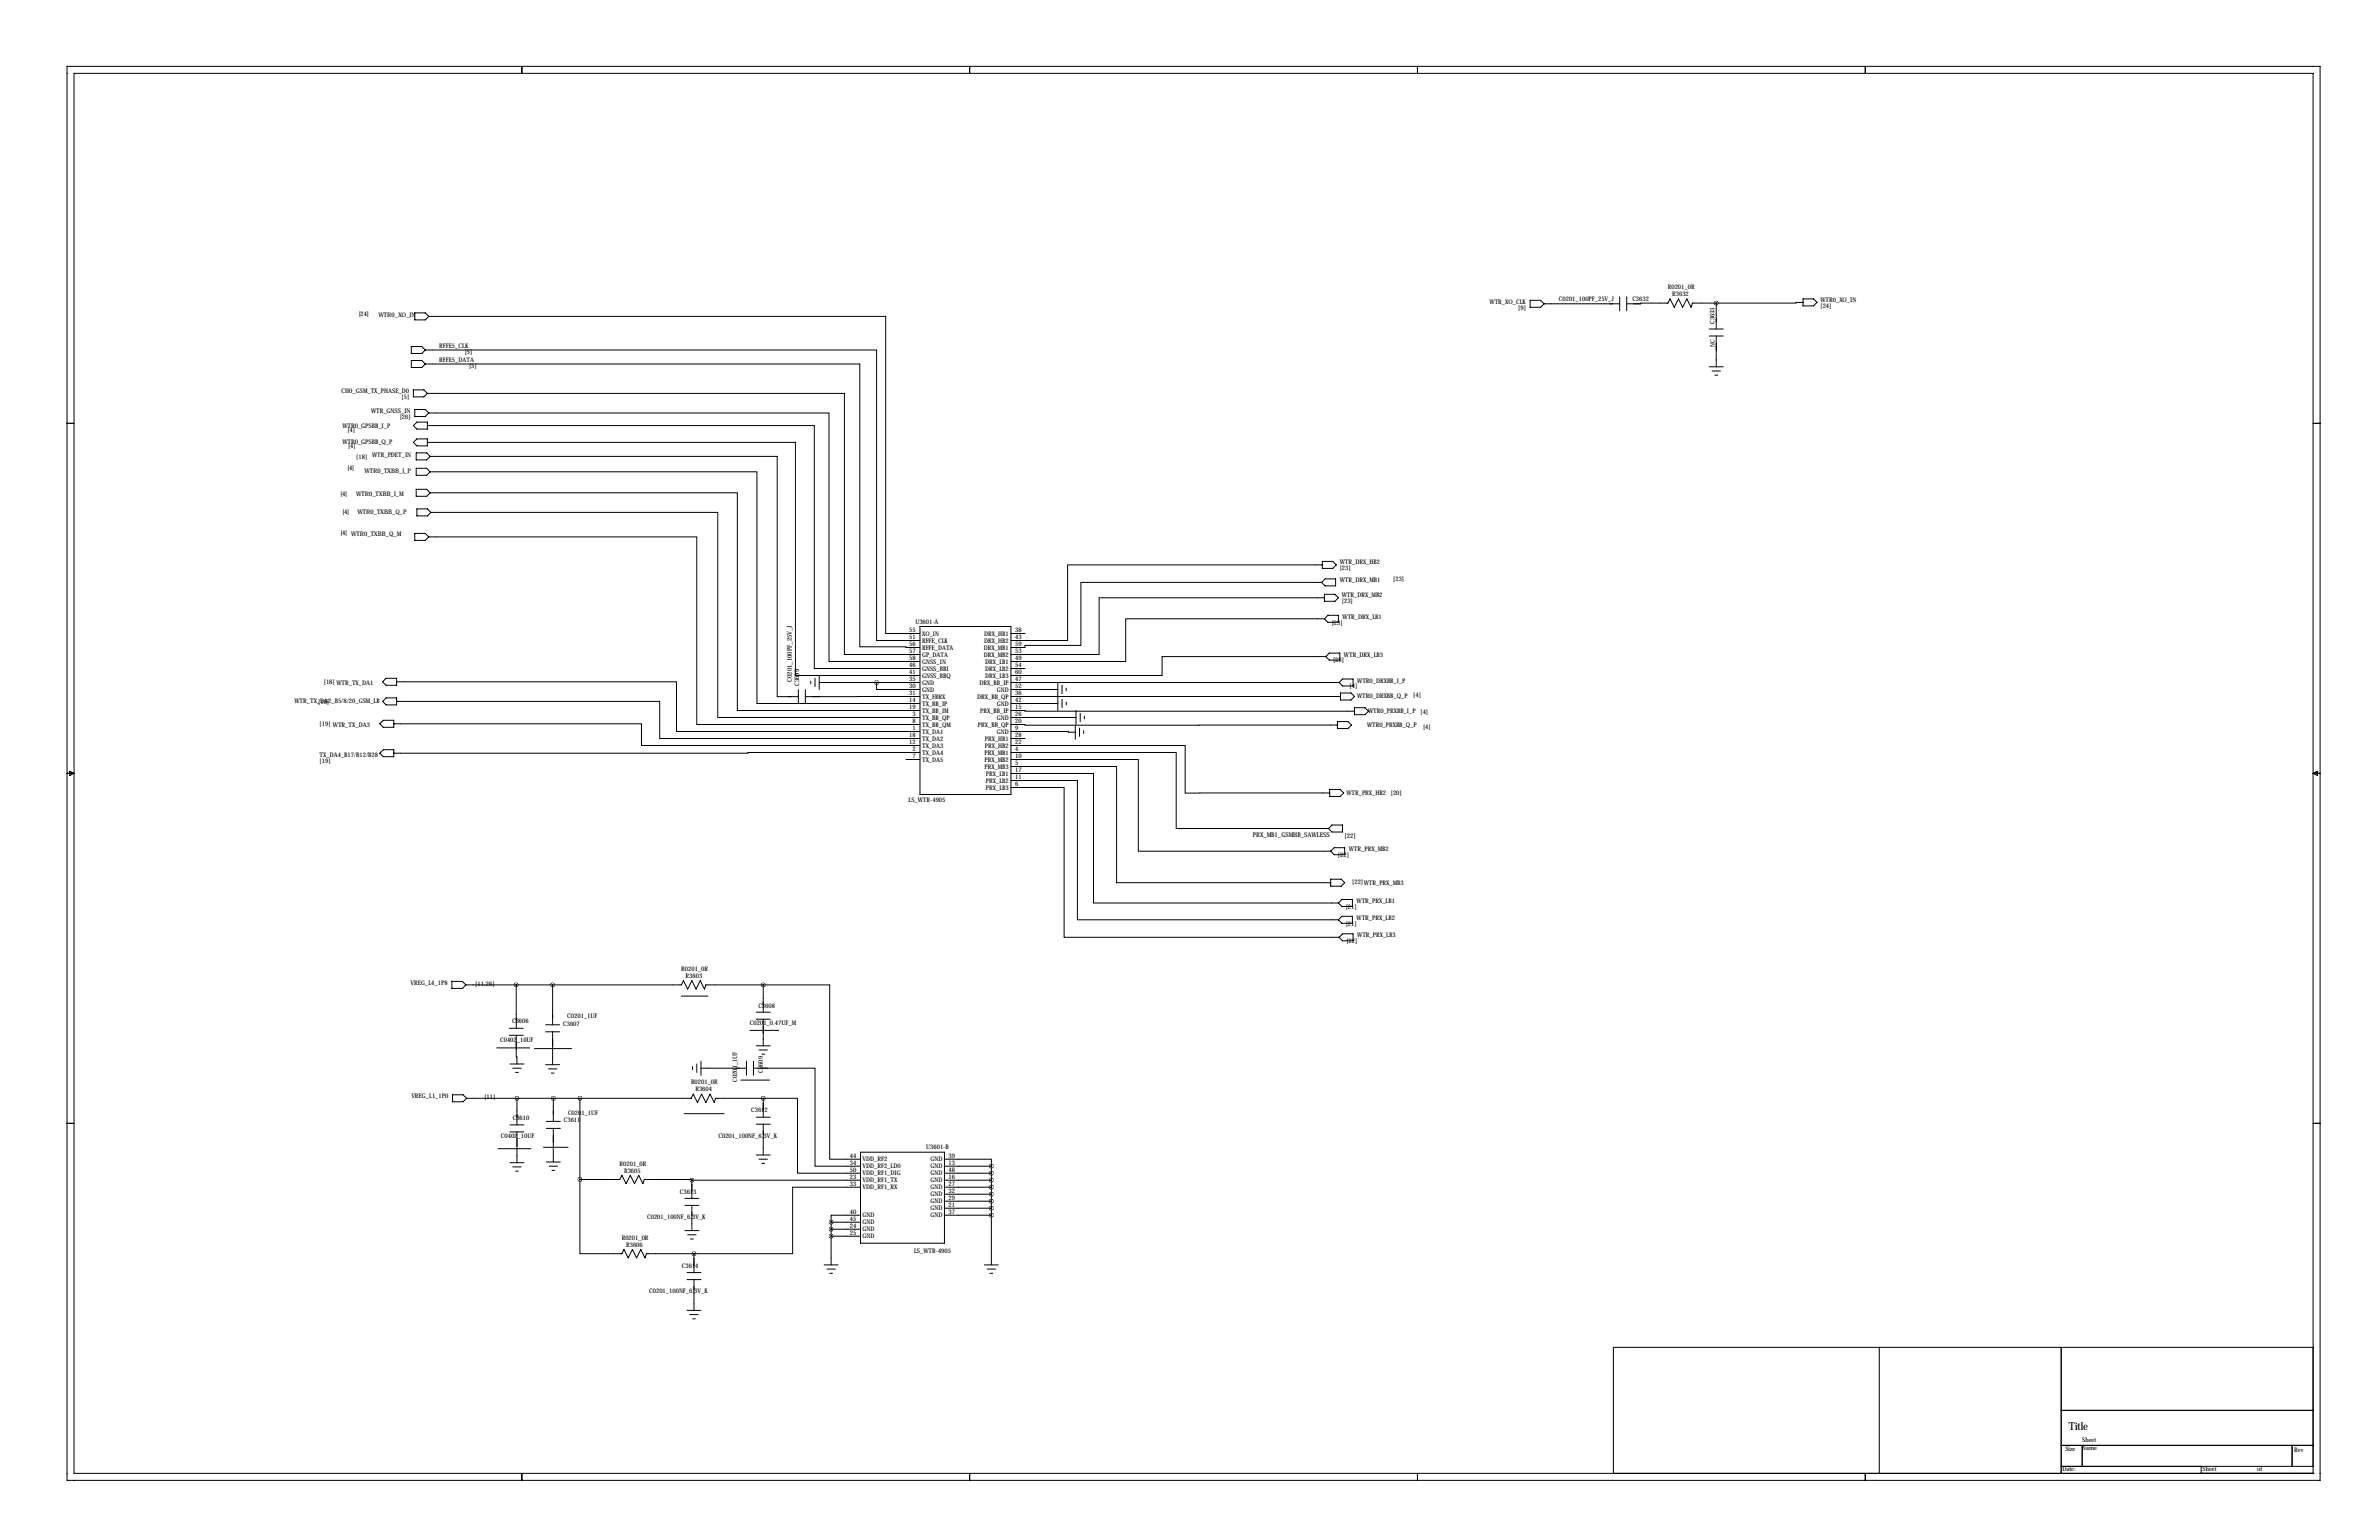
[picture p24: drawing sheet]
<svg xmlns="http://www.w3.org/2000/svg" width="864mm" height="559mm" viewBox="0 0 864 559" stroke-linecap="round" stroke-linejoin="round" font-family="sans-serif">
<defs><g id="words">
<text font-size="4" x="751" y="518.9">Title</text>
<g font-size="2.4">
<text x="287.4" y="247.4" transform="rotate(-90 287.4 247.4)">C0201_100PF_25V_J</text>
<text x="290.1" y="249" transform="rotate(-90 290.1 249)">C3699</text>
<text x="454.8" y="303.6">PRX_MB1_GSMHB_SAWLESS</text>
<text x="488.1" y="304.1">[22]</text>
</g>
<g font-size="2.3">
<text x="605.4" y="104.9">R0201_0R</text>
<text x="607" y="107.4">R3632</text>
<text x="540.7" y="110.2">WTR_XO_CLK</text>
<text x="551.2" y="112.4">[9]</text>
<text x="565.9" y="109.2">C0201_100PF_25V_J</text>
<text x="592.6" y="109.3">C3632</text>
<text x="660.9" y="109.5">WTR0_XO_IN</text>
<text x="660.9" y="111.6">[24]</text>
<text x="130.4" y="114.8">[24]</text>
<text x="137.4" y="115.1">WTR0_XO_IN</text>
<text x="622.3" y="117.6" transform="rotate(-90 622.3 117.6)">C3633</text>
<text x="622.5" y="126" transform="rotate(-90 622.5 126)">NC</text>
<text x="159.5" y="126.2">RFFE5_CLK</text>
<text x="159.5" y="131.3">RFFE5_DATA</text>
<text x="168.7" y="128.4">[5]</text>
<text x="170.3" y="133.4">[5]</text>
<text x="124" y="142.7">CH0_GSM_TX_PHASE_D0</text>
<text x="134.7" y="149.9">WTR_GNSS_IN</text>
<text x="145.8" y="144.9">[5]</text>
<text x="124.3" y="155.1">WTR0_GPSBB_I_P</text>
<text x="145.1" y="152">[26]</text>
<text x="124.3" y="161.2">WTR0_GPSBB_Q_P</text>
<text x="126.1" y="156.8">[4]</text>
<text x="126.3" y="162.6">[4]</text>
<text x="129.3" y="166.7">[18]</text>
<text x="135.1" y="166">WTR_PDET_IN</text>
<text x="126.2" y="170.7">[4]</text>
<text x="132.3" y="171.7">WTR0_TXBB_I_P</text>
<text x="123.7" y="180.1">[4]</text>
<text x="129.2" y="180.1">WTR0_TXBB_I_M</text>
<text x="124.5" y="186.4">[4]</text>
<text x="129.7" y="186.4">WTR0_TXBB_Q_P</text>
<text x="123.7" y="194.1">[4] WTR0_TXBB_Q_M</text>
<text x="486.4" y="204.7">WTR_DRX_HB2</text>
<text x="486.4" y="206.8">[23]</text>
<text x="486.4" y="211.3">WTR_DRX_MB1</text>
<text x="505.8" y="210.7">[23]</text>
<text x="487.1" y="216.7">WTR_DRX_MB2</text>
<text x="487.1" y="218.8">[23]</text>
<text x="332.3" y="226.3">U3601-A</text>
<text x="483.4" y="226.7">[23]</text>
<text x="487.4" y="224.5">WTR_DRX_LB1</text>
<text x="330.1" y="229.4">55</text>
<text x="330.1" y="231.9">51</text>
<text x="334.7" y="230.7">XO_IN</text>
<text x="334.7" y="233.2">RFFE_CLK</text>
<text x="357.3" y="230.7">DRX_HB1</text>
<text x="357.3" y="233.2">DRX_HB2</text>
<text x="368.5" y="229.4">38</text>
<text x="368.5" y="231.9">43</text>
<text x="330.1" y="234.4">56</text>
<text x="330.1" y="237">57</text>
<text x="330.1" y="239.5">58</text>
<text x="334.7" y="235.8">RFFE_DATA</text>
<text x="334.7" y="238.3">GP_DATA</text>
<text x="357.1" y="235.8">DRX_MB1</text>
<text x="357.1" y="238.3">DRX_MB2</text>
<text x="368.5" y="234.4">59</text>
<text x="368.5" y="237">53</text>
<text x="368.5" y="239.5">49</text>
<text x="487.9" y="238.3">WTR_DRX_LB3</text>
<text x="330.1" y="242.1">46</text>
<text x="330.1" y="244.6">41</text>
<text x="334.7" y="240.8">GNSS_IN</text>
<text x="334.7" y="243.4">GNSS_BBI</text>
<text x="334.7" y="245.9">GNSS_BBQ</text>
<text x="357.7" y="240.8">DRX_LB1</text>
<text x="357.7" y="243.4">DRX_LB2</text>
<text x="357.7" y="245.9">DRX_LB3</text>
<text x="368.5" y="242.1">54</text>
<text x="368.5" y="244.6">60</text>
<text x="483.9" y="240.4">[23]</text>
<text x="117.6" y="248.2">[18] WTR_TX_DA1</text>
<text x="330.1" y="247.1">35</text>
<text x="330.1" y="249.7">30</text>
<text x="334.7" y="248.5">GND</text>
<text x="334.7" y="251">GND</text>
<text x="355.5" y="248.5">DRX_BB_IP</text>
<text x="361.9" y="251">GND</text>
<text x="368.5" y="247.1">47</text>
<text x="368.5" y="249.7">52</text>
<text x="489.9" y="249.8">[4]</text>
<text x="492.7" y="247.7">WTR0_DRXBB_I_P</text>
<text x="106.9" y="255.1">WTR_TX_DA2_B5/8/20_GSM_LB</text>
<text x="115.5" y="255.4">[18]</text>
<text x="330.1" y="252.2">31</text>
<text x="330.1" y="254.8">14</text>
<text x="330.1" y="257.3">19</text>
<text x="334.7" y="253.5">TX_FBRX</text>
<text x="334.7" y="256.1">TX_BB_IP</text>
<text x="354.7" y="253.5">DRX_BB_QP</text>
<text x="361.9" y="256.1">GND</text>
<text x="368.5" y="252.2">36</text>
<text x="368.5" y="254.8">42</text>
<text x="368.5" y="257.3">15</text>
<text x="492.7" y="253.3">WTR0_DRXBB_Q_P</text>
<text x="513" y="253.1">[4]</text>
<text x="116" y="263.5">[19] WTR_TX_DA3</text>
<text x="331.2" y="259.8">3</text>
<text x="331.2" y="262.4">8</text>
<text x="334.7" y="258.6">TX_BB_IM</text>
<text x="334.7" y="261.2">TX_BB_QP</text>
<text x="334.7" y="263.7">TX_BB_QM</text>
<text x="355" y="263.7">PRX_BB_QP</text>
<text x="355.8" y="258.6">PRX_BB_IP</text>
<text x="361.9" y="261.2">GND</text>
<text x="368.5" y="259.8">26</text>
<text x="368.5" y="262.4">20</text>
<text x="496.2" y="263.7">WTR0_PRXBB_Q_P</text>
<text x="496.6" y="258.7">WTR0_PRXBB_I_P [4]</text>
<text x="330.1" y="267.5">18</text>
<text x="331.2" y="264.9">1</text>
<text x="334.7" y="266.2">TX_DA1</text>
<text x="334.7" y="268.8">TX_DA2</text>
<text x="357.5" y="268.8">PRX_HB1</text>
<text x="361.9" y="266.2">GND</text>
<text x="368.5" y="264.9">9</text>
<text x="368.5" y="267.5">28</text>
<text x="516.6" y="264.5">[4]</text>
<text x="116" y="274.6">TX_DA4_B17/B12/B28</text>
<text x="330.1" y="270">12</text>
<text x="331.2" y="272.5">2</text>
<text x="331.2" y="275.1">7</text>
<text x="334.7" y="271.3">TX_DA3</text>
<text x="334.7" y="273.9">TX_DA4</text>
<text x="357.4" y="273.9">PRX_MB1</text>
<text x="357.5" y="271.3">PRX_HB2</text>
<text x="368.5" y="270">22</text>
<text x="368.5" y="272.5">4</text>
<text x="368.5" y="275.1">10</text>
<text x="116" y="276.7">[19]</text>
<text x="334.7" y="276.4">TX_DA5</text>
<text x="357.4" y="276.4">PRX_MB2</text>
<text x="357.4" y="278.9">PRX_MB3</text>
<text x="357.9" y="281.5">PRX_LB1</text>
<text x="368.5" y="277.6">5</text>
<text x="368.5" y="280.2">17</text>
<text x="357.9" y="284">PRX_LB2</text>
<text x="357.9" y="286.6">PRX_LB3</text>
<text x="368.5" y="282.7">11</text>
<text x="368.5" y="285.2">6</text>
<text x="329.8" y="290.9">LS_WTR-4905</text>
<text x="488.8" y="288.4">WTR_PRX_HB2 [20]</text>
<text x="485.7" y="311">[22]</text>
<text x="489.7" y="308.9">WTR_PRX_MB2</text>
<text x="490.9" y="320.9">[22]WTR_PRX_MB3</text>
<text x="488.5" y="329.8">[21]</text>
<text x="492.5" y="327.7">WTR_PRX_LB1</text>
<text x="488.5" y="335.9">[21]</text>
<text x="492.5" y="333.8">WTR_PRX_LB2</text>
<text x="492.7" y="340.1">WTR_PRX_LB3</text>
<text x="488.8" y="342.2">[22]</text>
<text x="247.3" y="352.3">R0201_0R</text>
<text x="149.1" y="357.4">VREG_L4_1P8</text>
<text x="172.5" y="357.7">[11,26]</text>
<text x="248.9" y="354.8">R3603</text>
<text x="275.3" y="365.8">C3608</text>
<text x="185.9" y="371.3">C3606</text>
<text x="205.9" y="369.4">C0201_1UF</text>
<text x="272.2" y="371.9">C0201_0.47UF_M</text>
<text x="204.4" y="372.1">C3607</text>
<text x="181.6" y="378">C0402_10UF</text>
<text x="276.9" y="389.3" transform="rotate(-90 276.9 389.3)">C3609</text>
<text x="250.8" y="393.4">R0201_0R</text>
<text x="252.4" y="396">R3604</text>
<text x="267.5" y="392.6" transform="rotate(-90 267.5 392.6)">C0201_1UF</text>
<text x="149.3" y="398.5">VREG_L1_1P0</text>
<text x="175.8" y="398.9">[11]</text>
<text x="186.1" y="406.4">C3610</text>
<text x="204.7" y="407.2">C3611</text>
<text x="206.2" y="404.5">C0201_1UF</text>
<text x="272.7" y="403.6">C3612</text>
<text x="181.8" y="413.1">C0402_10UF</text>
<text x="260.8" y="413">C0201_100NF_6.3V_K</text>
<text x="336.2" y="417.1">U3601-B</text>
<text x="224.9" y="422.9">R0201_0R</text>
<text x="226.5" y="425.4">R3605</text>
<text x="308.5" y="420.1">44</text>
<text x="308.5" y="422.7">34</text>
<text x="308.5" y="425.2">50</text>
<text x="313.1" y="421.4">VDD_RF2</text>
<text x="313.1" y="424">VDD_RF2_LD0</text>
<text x="337.7" y="421.4">GND</text>
<text x="337.7" y="424">GND</text>
<text x="344.4" y="420.1">39</text>
<text x="344.4" y="422.7">13</text>
<text x="344.4" y="425.2">48</text>
<text x="308.5" y="427.7">23</text>
<text x="308.5" y="430.3">33</text>
<text x="313.1" y="426.5">VDD_RF1_DIG</text>
<text x="313.1" y="429">VDD_RF1_TX</text>
<text x="313.1" y="431.6">VDD_RF1_RX</text>
<text x="337.7" y="426.5">GND</text>
<text x="337.7" y="429">GND</text>
<text x="337.7" y="431.6">GND</text>
<text x="344.4" y="427.7">16</text>
<text x="344.4" y="430.3">27</text>
<text x="246.8" y="433.1">C3613</text>
<text x="337.7" y="434.1">GND</text>
<text x="337.7" y="436.7">GND</text>
<text x="344.4" y="432.8">32</text>
<text x="344.4" y="435.4">29</text>
<text x="344.4" y="437.9">21</text>
<text x="234.9" y="442.4">C0201_100NF_6.3V_K</text>
<text x="308.5" y="440.4">40</text>
<text x="308.5" y="443">45</text>
<text x="313.1" y="441.7">GND</text>
<text x="337.7" y="439.2">GND</text>
<text x="337.7" y="441.7">GND</text>
<text x="344.4" y="440.4">37</text>
<text x="225.7" y="449.8">R0201_0R</text>
<text x="308.5" y="445.5">24</text>
<text x="308.5" y="448.1">25</text>
<text x="313.1" y="444.3">GND</text>
<text x="313.1" y="446.8">GND</text>
<text x="313.1" y="449.4">GND</text>
<text x="227.3" y="452.4">R3606</text>
<text x="331.8" y="454.7">LS_WTR-4905</text>
<text x="247.5" y="460">C3614</text>
<text x="235.7" y="469.3">C0201_100NF_6.3V_K</text>
<text x="749.8" y="526.5">Size</text>
<text x="755.9" y="526.2">Name</text>
<text x="755.9" y="523.3">Sheet</text>
<text x="832.8" y="526.7">Rev</text>
<text x="748.7" y="533.9">Date:</text>
<text x="799.5" y="533.9">Sheet</text>
<text x="819.4" y="533.9">of</text>
</g>
</g></defs>
<g fill="none" stroke="#000" stroke-width=".36">
<path d="M24.3 24.1h817.9v513.1h-817.9zM26.9 26.6h812.8v508h-812.8zM189.4 24.1v2.5M352 24.1v2.5M514.6 24.1v2.5M677.1 24.1v2.5M150.6 113.5h3.8l1.3 1.3-1.3 1.3h-3.8zM155.7 114.8h165.8v115.1h12.5M555.4 109h3.9l1.2 1.2-1.2 1.3h-3.9zM560.5 110.2h27.5M588 107.7v5.1M590.5 107.7v5.1"/>
<path d="M620.5 119.4h5.1M623 110h-8.6l-.5 1.5-1.6-3-1.5 3-1.5-3-1.5 3-1.6-3-.7 1.5-15 .2M623 110v9.4M654.5 109.7h-2.5v.3h-29M654.5 108.5h3.8l1.3 1.2-1.3 1.3h-3.8zM149.3 125.7h3.8l1.3 1.3-1.3 1.3h-3.8zM149.3 130.8h3.8l1.3 1.3-1.3 1.2h-3.8zM154.4 132.1h157.7v102.6h16.8v.2h5.1M154.4 127h163.8v105.4h15.8M620.5 121.9h5.1M620.5 133.1h5.1M621.5 134.6h3"/>
<path d="M622.5 136.1h1M623 121.9v11.2M24.3 153.6h2.6M150.1 154.4l1.2-1.2h3.8v2.5h-3.8zM150.1 141.5h3.8l1.2 1.2-1.2 1.3h-3.8zM150.6 148.6h3.8l1.3 1.3-1.3 1.2h-3.8zM151.3 159.3h3.8v2.5h-3.8l-1.2-1.3zM155.1 154.4h140.5v88.2h38.4M155.1 142.7h151.4v94.8h27.5M155.7 149.9h145.2v90.1h33.1M839.7 153.6h2.5M151.1 169.9h3.8l1.3 1.3-1.3 1.3h-3.8z"/>
<path d="M151.1 164.3h3.8l1.3 1.3-1.3 1.3h-3.8zM151.1 177.5h3.8l1.3 1.3-1.3 1.3h-3.8zM155.1 160.5h133.6v84.6h45.3M156.2 178.8h111.5v79h66.3M156.2 171.2h118.6v84.1h59.2M156.2 165.6h125.9v87.2h7.7M150.6 193.5h3.8l1.3 1.3-1.3 1.3h-3.8zM151.3 184.7h3.8l1.3 1.2-1.3 1.3h-3.8zM155.7 194.8h97.2v68.1h81.1M156.4 185.9h104.2v74.4h73.4M479.8 211.3h-87.4v22.9h-20.3v.7h-5.1M480 205h-92.4v27.4h-20.6"/>
<path d="M480 203.7h3.8l1.3 1.3-1.3 1.2h-3.8zM480.8 216.9h-81.8v20.6h-32M480.8 215.6h3.8l1.3 1.3-1.3 1.3h-3.8zM481 210.1h3.8v2.5h-3.8l-1.2-1.3zM334 227.3h33v61h-33zM367 229.9h5.1M480.8 224.5h-72.2v15.5h-41.6M481.3 238.3h-59.5v6.8h-54.8M482 223.3h3.9v2.5h-3.9l-1.2-1.3zM482.5 237h3.9v2.5h-3.9l-1.2-1.2zM138.9 254.5l1.3-1.3h3.8v2.6h-3.8zM140.2 246.1h3.8v2.6h-3.8l-1.3-1.3z"/>
<path d="M144 254.5h95.5v13.5h94.5M144 247.4h101.6v18h88.4M289.8 250.2v5.1M292.4 250.2v5.1M294.3 247.1v1.1M295.9 246.1v3.1M297.4 247.6h36.6M297.4 245.1v5.1M318.2 247.6v2.6h15.8M334 252.7l-41.6 .1M367 257.8h5.1v.3h119.6M367 242.6h5.1"/>
<path d="M367 247.6h119.1M367 250.2h17M367 252.7h119.6M367 255.3h17M384 247.6v10.2M385.5 248.7v3M385.5 253.7v3.1M387 249.7v1M387 254.8v1M390.6 257.8v5.1M392.1 258.8v3.1M393.6 259.8v1.1"/>
<path d="M486.6 251.5h3.8l1.3 1.2-1.3 1.3h-3.8zM487.4 246.4h3.8v2.5h-3.8l-1.3-1.3zM491.7 256.8h3.8l1.3 1.3-1.3 1.2h-3.8zM25.3 279.9l1.6 .7-1.6 .8zM137.9 273.3l1.2-1.3h3.9v2.6h-3.9zM139.1 261.4h3.9v2.5h-3.9l-1.2-1.3zM143 262.6h89.9v7.9h101.1M328.9 275.6h5.1M334 273l-191 .3M367 265.4h20.8v.3h2.5M367 262.9h5.1v.2h113.4M367 270.5h63.2v17.3l52.5-.1"/>
<path d="M367 275.6h46.2v33.3h69.9M367 278.1h38.3v42.2h77.8M367 273h60v27.6h55.2M367 260.3h23.6M367 268h5.1M390.3 263.1v5.1M391.9 264.2v3M393.4 265.2v1M485.5 261.8h3.8l1.3 1.3-1.3 1.3h-3.8zM24.3 280.6h2.6M367 285.8h19.3v54.3h99.8M367 283.2h24.1v50.6h94.8"/>
<path d="M367 280.7h30v47h88.9M482.7 286.5h3.8l1.3 1.2-1.3 1.3h-3.8zM839.7 280.6h2.5M839.7 280.6l1.5-.7v1.5zM482.2 300.6l1.3-1.2h3.8v2.5h-3.8zM483.1 319h3.8l1.2 1.3-1.2 1.3h-3.8zM484.3 307.6h3.8v2.5h-3.8l-1.2-1.2zM485.9 333.8l1.2-1.3h3.8v2.5h-3.8zM485.9 327.7l1.2-1.3h3.8v2.5h-3.8zM487.4 338.8h3.8v2.6h-3.8l-1.3-1.3zM164 356.1h3.8l1.3 1.3-1.3 1.2h-3.8zM169.1 357.4h78.2l.8-1.5 1.5 3 1.6-3 1.5 3 1.5-3 1.5 3 .5-1.5h20.9"/>
<path d="M187.4 357.4v15.7M200.6 357.4v14.5M277.1 357.4h24.1v63.2h11.2M277.1 357.4v9.9M184.9 373.1h5M184.9 375.7h5M187.4 375.7v7.8h.3v2.6M198.1 371.9h5M198.1 374.4h5M200.6 374.4v11.9M247.3 361.4h9.7M272.2 373.9h10.5"/>
<path d="M274.5 367.3h5.1M274.5 369.8h5.1M274.5 379.5h5.1M277.1 369.8v9.7M164.3 397.3h3.8l1.3 1.2-1.3 1.3h-3.8zM169.4 398.5h81.5l.8-1.5 1.5 3 1.5-3 1.5 3 1.6-3 1.5 3 .5-1.5h17.3M180.3 380.2h11.9M185.1 386.1h5.1M186.1 387.6h3.1M187.1 389.1h1.1M187.7 398.5v9.7M194 380.5h13.5"/>
<path d="M198.1 386.3h5M199.1 387.9h3M200.1 389.4h1M200.9 398.5v8.4M210.5 398.5v29.5M251.4 387.1v1M252.9 386.1v3M254.5 387.6h16.5M254.5 385.1v5M268.9 391.9h10.4M271 385.1v5M273.5 387.6h22.4v35.6h16.5"/>
<path d="M273.5 385.1v5M275.5 381h3.1M276.6 382.5h1M277.1 398.5h12.4v27.2h22.9M277.1 398.5v6.9M24.3 407.6h2.6M180.8 416.8h11.9M185.1 408.2h5.1M185.1 410.7h5.1M187.7 410.7v11.2M197.3 416.3h8.9M198.3 406.9h5.1"/>
<path d="M198.3 409.4h5.1M200.9 409.4v12.2M248.4 404.1h14.4M274.5 407.9h5.1M274.5 405.4h5.1M274.5 419.1h5.1M277.1 407.9v11.2M312.4 418.1h30.4v33h-30.4zM839.7 407.6h2.5M185.1 421.9h5.1M186.1 423.4h3.1M187.1 424.9h1.1"/>
<path d="M198.3 421.6h5.1M199.3 423.2h3.1M200.4 424.7h1M210.5 428v26.9h15.3l.7-1.5 1.5 3 1.6-3 1.5 3 1.5-3 1.5 3 .5-1.5h17.3M210.5 428h14.5l.8-1.5 1.5 3 1.5-3 1.5 3 1.6-3 1.5 3 .5-1.5h17.3v.2M248.6 437.4h5.1M248.6 434.8h5.1M251.2 428.2h61.2M251.2 428.2v6.6M251.2 437.4v9.1M275.5 420.6h3.1M276.6 422.1h1"/>
<path d="M312.4 430.8h-24.7v24.1h-35.8M342.8 420.6h17.1v2.6M342.8 423.2h17.1M342.8 425.7h17.1M342.8 428.2h17.1M342.8 430.8h17.1M342.8 433.3h17.1M342.8 435.9h17.1M342.8 438.4h17.1M359.9 423.2v35.8M248.6 446.5h5.1M249.6 448.1h3.1"/>
<path d="M250.6 449.6h1.1M251.9 454.9v6.9M299.2 459h5M301.7 443.5h10.7M301.7 446h10.7M301.7 448.6h10.7M301.7 443.5v15.5M312.4 440.9h-10.7v2.6M342.8 440.9h17.1M357.3 459h5.1M249.4 464.3h5.1M249.4 461.8h5.1"/>
<path d="M249.4 475.5h5.1M250.4 477h3M251.4 478.5h1M251.9 464.3v11.2M300.2 460.5h3M301.2 462h1M358.3 460.5h3.1M359.4 462h1M682.2 488.9v45.7M748.2 488.9v45.7M839.7 488.9h-254v45.7M748.2 511.8h91.5"/>
<path d="M189.4 534.6v2.6M352 534.6v2.6M514.6 534.6v2.6M677.1 534.6v2.6M748.2 524.5h91.5M748.2 532.1h91.5M755.9 524.5v7.6M799 534.6h.1M799 532.1v2.5M832.1 524.5v7.6M839.7 534.6h.1"/>
</g>
<path d="M318.2 247.7a.05 .05 0 0 0 .1 0 .05 .05 0 0 0-.1 0zM359.8 440.9a.05 .05 0 0 0 .1 0 .05 .05 0 0 0-.1 0zM359.8 438.4a.05 .05 0 0 0 .1 0 .05 .05 0 0 0-.1 0zM359.8 435.9a.05 .05 0 0 0 .1 0 .05 .05 0 0 0-.1 0zM359.8 433.3a.05 .05 0 0 0 .1 0 .05 .05 0 0 0-.1 0zM359.8 430.8a.05 .05 0 0 0 .1 0 .05 .05 0 0 0-.1 0zM359.8 428.2a.05 .05 0 0 0 .1 0 .05 .05 0 0 0-.1 0zM359.8 425.7a.05 .05 0 0 0 .1 0 .05 .05 0 0 0-.1 0zM359.8 423.2a.05 .05 0 0 0 .1 0 .05 .05 0 0 0-.1 0zM301.6 443.5a.1 .1 0 0 0 .2 0 .1 .1 0 0 0-.2 0zM301.6 446a.1 .1 0 0 0 .2 0 .1 .1 0 0 0-.2 0zM301.6 448.6a.1 .1 0 0 0 .2 0 .1 .1 0 0 0-.2 0zM277 357.4a.05 .05 0 0 0 .1 0 .05 .05 0 0 0-.1 0zM187.3 357.4a.1 .1 0 0 0 .2 0 .1 .1 0 0 0-.2 0zM200.6 357.4a.05 .05 0 0 0 .1 0 .05 .05 0 0 0-.1 0zM277 398.5a.05 .05 0 0 0 .1 0 .05 .05 0 0 0-.1 0zM187.6 398.5a.05 .05 0 0 0 .1 0 .05 .05 0 0 0-.1 0zM200.8 398.5a.05 .05 0 0 0 .1 0 .05 .05 0 0 0-.1 0zM210.5 398.5a.05 .05 0 0 0 .1 0 .05 .05 0 0 0-.1 0zM210.5 428a.05 .05 0 0 0 .1 0 .05 .05 0 0 0-.1 0zM251.1 428.2a.05 .05 0 0 0 .1 0 .05 .05 0 0 0-.1 0zM251.9 454.9a.06 .06 0 0 0 .1 0 .06 .06 0 0 0-.1 0zM623 110a.06 .06 0 0 0 .1 0 .06 .06 0 0 0-.1 0z" fill="#000" stroke="#000" stroke-width="1.5"/>
<use href="#words"/>
</svg>
